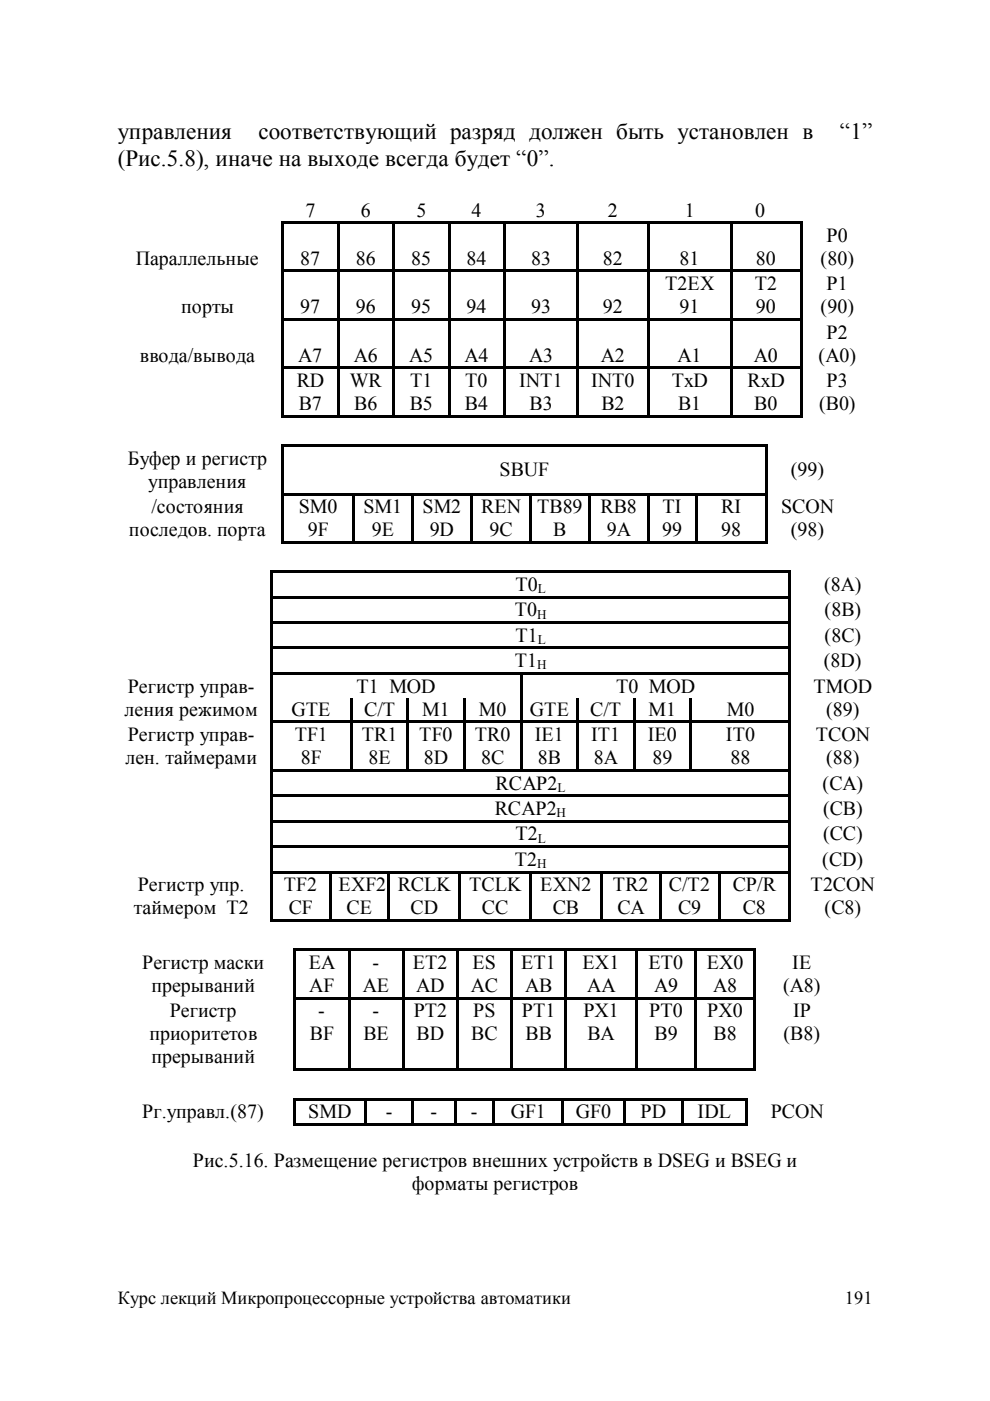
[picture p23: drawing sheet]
<svg xmlns="http://www.w3.org/2000/svg" width="210mm" height="297mm" viewBox="0 0 210 297" stroke-linecap="round" stroke-linejoin="round" font-family="sans-serif">
<defs><g id="words">
<g font-size="4.9">
<text x="25" y="29.5">управления</text>
<text x="54.8" y="29.5">соответствующий разряд должен быть установлен в</text>
<text x="178" y="29.5">“1”</text>
<text x="25" y="35.2">(Рис.5.8), иначе на выходе всегда будет “0”.</text>
</g>
<g font-size="4.2">
<text x="64.8" y="45.9">7</text>
<text x="76.5" y="45.9">6</text>
<text x="88.3" y="45.9">5</text>
<text x="100" y="45.9">4</text>
<text x="113.6" y="45.9">3</text>
<text x="128.9" y="45.9">2</text>
<text x="145.2" y="45.9">1</text>
<text x="160.1" y="45.9">0</text>
<text x="175.3" y="51.3">P0</text>
<text x="28.8" y="56.2">Параллельные</text>
<text x="63.7" y="56.2">87</text>
<text x="75.4" y="56.2">86</text>
<text x="87.2" y="56.2">85</text>
<text x="98.9" y="56.2">84</text>
<text x="112.6" y="56.2">83</text>
<text x="127.8" y="56.2">82</text>
<text x="144.1" y="56.2">81</text>
<text x="160.3" y="56.2">80</text>
<text x="174" y="56.2">(80)</text>
<text x="141.1" y="61.5">T2EX</text>
<text x="160" y="61.5">T2</text>
<text x="175.3" y="61.5">P1</text>
<text x="38.4" y="66.4">порты</text>
<text x="63.7" y="66.4">97</text>
<text x="75.4" y="66.4">96</text>
<text x="87.2" y="66.4">95</text>
<text x="98.9" y="66.4">94</text>
<text x="112.6" y="66.4">93</text>
<text x="127.8" y="66.4">92</text>
<text x="144.1" y="66.4">91</text>
<text x="160.3" y="66.4">90</text>
<text x="174" y="66.4">(90)</text>
<text x="175.3" y="71.8">P2</text>
<text x="29.6" y="76.7">ввода/вывода</text>
<text x="63.2" y="76.7">A7</text>
<text x="75" y="76.7">A6</text>
<text x="86.8" y="76.7">A5</text>
<text x="98.5" y="76.7">A4</text>
<text x="112.2" y="76.7">A3</text>
<text x="127.4" y="76.7">A2</text>
<text x="143.7" y="76.7">A1</text>
<text x="159.9" y="76.7">A0</text>
<text x="173.6" y="76.7">(A0)</text>
<text x="62.9" y="82.1">RD</text>
<text x="74.2" y="82.1">WR</text>
<text x="87" y="82.1">T1</text>
<text x="98.6" y="82.1">T0</text>
<text x="110.1" y="82.1">INT1</text>
<text x="125.3" y="82.1">INT0</text>
<text x="142.4" y="82.1">TxD</text>
<text x="158.5" y="82.1">RxD</text>
<text x="175.3" y="82.1">P3</text>
<text x="63.3" y="86.9">B7</text>
<text x="75.1" y="86.9">B6</text>
<text x="86.9" y="86.9">B5</text>
<text x="98.6" y="86.9">B4</text>
<text x="112.3" y="86.9">B3</text>
<text x="127.5" y="86.9">B2</text>
<text x="143.8" y="86.9">B1</text>
<text x="159.9" y="86.9">B0</text>
<text x="173.7" y="86.9">(B0)</text>
<text x="27.1" y="98.5">Буфер и регистр</text>
<text x="105.9" y="101">SBUF</text>
<text x="167.6" y="101">(99)</text>
<text x="31.4" y="103.4">управления</text>
<text x="27.3" y="113.7">последов. порта</text>
<text x="32.1" y="108.8">/состояния</text>
<text x="63.3" y="108.8">SM0</text>
<text x="65.3" y="113.7">9F</text>
<text x="77" y="108.8">SM1</text>
<text x="78.8" y="113.7">9E</text>
<text x="89.6" y="108.8">SM2</text>
<text x="91.1" y="113.7">9D</text>
<text x="102" y="108.8">REN</text>
<text x="103.8" y="113.7">9C</text>
<text x="113.9" y="108.8">TB89</text>
<text x="117.3" y="113.7">B</text>
<text x="127.3" y="108.8">RB8</text>
<text x="128.7" y="113.7">9A</text>
<text x="140.4" y="113.7">99</text>
<text x="140.5" y="108.8">TI</text>
<text x="152.9" y="108.8">RI</text>
<text x="152.9" y="113.7">98</text>
<text x="165.6" y="108.8">SCON</text>
<text x="167.6" y="113.7">(98)</text>
<text x="109.3" y="125.3">T0</text>
<text x="174.8" y="125.3">(8A)</text>
<text x="109.1" y="130.7">T0</text>
<text x="174.8" y="130.7">(8B)</text>
<text x="109.3" y="136.1">T1</text>
<text x="174.8" y="136.1">(8C)</text>
<text x="109.1" y="141.4">T1</text>
<text x="174.7" y="141.4">(8D)</text>
<text x="27.1" y="146.8">Регистр управ-</text>
<text x="75.6" y="146.8">T1 MOD</text>
<text x="130.6" y="146.8">T0 MOD</text>
<text x="172.5" y="146.8">TMOD</text>
<text x="26.4" y="151.8">ления режимом</text>
<text x="61.8" y="151.8">GTE</text>
<text x="77.2" y="151.8">C/T</text>
<text x="89.5" y="151.8">M1</text>
<text x="101.5" y="151.8">M0</text>
<text x="112.4" y="151.8">GTE</text>
<text x="125.1" y="151.8">C/T</text>
<text x="137.5" y="151.8">M1</text>
<text x="154.1" y="151.8">M0</text>
<text x="175.2" y="151.8">(89)</text>
<text x="26.6" y="162">лен. таймерами</text>
<text x="27.1" y="157.1">Регистр управ-</text>
<text x="62.5" y="157.1">TF1</text>
<text x="63.8" y="162">8F</text>
<text x="76.7" y="157.1">TR1</text>
<text x="78.1" y="162">8E</text>
<text x="88.9" y="157.1">TF0</text>
<text x="89.8" y="162">8D</text>
<text x="100.7" y="157.1">TR0</text>
<text x="102" y="162">8C</text>
<text x="113.4" y="157.1">IE1</text>
<text x="114" y="162">8B</text>
<text x="125.3" y="157.1">IT1</text>
<text x="125.9" y="162">8A</text>
<text x="137.3" y="157.1">IE0</text>
<text x="138.3" y="162">89</text>
<text x="153.9" y="157.1">IT0</text>
<text x="154.9" y="162">88</text>
<text x="173" y="157.1">TCON</text>
<text x="175.2" y="162">(88)</text>
<text x="105.1" y="167.4">RCAP2</text>
<text x="174.4" y="167.4">(CA)</text>
<text x="104.9" y="172.7">RCAP2</text>
<text x="174.5" y="172.7">(CB)</text>
<text x="109.3" y="178.2">T2</text>
<text x="174.5" y="178.2">(CC)</text>
<text x="109.1" y="183.6">T2</text>
<text x="174.3" y="183.6">(CD)</text>
<text x="29.2" y="189">Регистр упр.</text>
<text x="60.2" y="189">TF2</text>
<text x="71.8" y="189">EXF2</text>
<text x="84.3" y="189">RCLK</text>
<text x="99.5" y="189">TCLK</text>
<text x="114.6" y="189">EXN2</text>
<text x="130" y="189">TR2</text>
<text x="141.8" y="189">C/T2</text>
<text x="155.4" y="189">CP/R</text>
<text x="171.9" y="189">T2CON</text>
<text x="28.4" y="193.8">таймером Т2</text>
<text x="61.2" y="193.8">CF</text>
<text x="73.5" y="193.8">CE</text>
<text x="87" y="193.8">CD</text>
<text x="102.2" y="193.8">CC</text>
<text x="117.2" y="193.8">CB</text>
<text x="130.9" y="193.8">CA</text>
<text x="143.8" y="193.8">C9</text>
<text x="157.5" y="193.8">C8</text>
<text x="174.8" y="193.8">(C8)</text>
<text x="30.1" y="205.4">Регистр маски</text>
<text x="65.4" y="205.4">EA</text>
<text x="79" y="205.4">-</text>
<text x="87.5" y="205.4">ET2</text>
<text x="100.2" y="205.4">ES</text>
<text x="110.5" y="205.4">ET1</text>
<text x="123.5" y="205.4">EX1</text>
<text x="137.5" y="205.4">ET0</text>
<text x="149.9" y="205.4">EX0</text>
<text x="168" y="205.4">IE</text>
<text x="32.1" y="210.3">прерываний</text>
<text x="36" y="215.7">Регистр</text>
<text x="65.5" y="210.3">AF</text>
<text x="67.5" y="215.7">-</text>
<text x="77" y="210.3">AE</text>
<text x="79" y="215.7">-</text>
<text x="87.7" y="215.7">PT2</text>
<text x="88.2" y="210.3">AD</text>
<text x="99.8" y="210.3">AC</text>
<text x="100.3" y="215.7">PS</text>
<text x="110.7" y="215.7">PT1</text>
<text x="111.3" y="210.3">AB</text>
<text x="123.7" y="215.7">PX1</text>
<text x="124.5" y="210.3">AA</text>
<text x="137.7" y="215.7">PT0</text>
<text x="138.7" y="210.3">A9</text>
<text x="149.9" y="215.7">PX0</text>
<text x="151.2" y="210.3">A8</text>
<text x="166" y="210.3">(A8)</text>
<text x="168.1" y="215.7">IP</text>
<text x="31.7" y="220.6">приоритетов</text>
<text x="65.7" y="220.6">BF</text>
<text x="77" y="220.6">BE</text>
<text x="88.3" y="220.6">BD</text>
<text x="99.9" y="220.6">BC</text>
<text x="111.4" y="220.6">BB</text>
<text x="124.5" y="220.6">BA</text>
<text x="138.8" y="220.6">B9</text>
<text x="151.3" y="220.6">B8</text>
<text x="166.1" y="220.6">(B8)</text>
<text x="32.1" y="225.4">прерываний</text>
<text x="30.1" y="237.1">Рг.управл.(87)</text>
<text x="65.4" y="237.1">SMD</text>
<text x="81.8" y="237.1">-</text>
<text x="91.3" y="237.1">-</text>
<text x="99.8" y="237.1">-</text>
<text x="108.3" y="237.1">GF1</text>
<text x="122.1" y="237.1">GF0</text>
<text x="135.8" y="237.1">PD</text>
<text x="147.9" y="237.1">IDL</text>
<text x="163.4" y="237.1">PCON</text>
<text x="40.9" y="247.3">Рис.5.16. Размещение регистров внешних устройств в DSEG и BSEG и</text>
<text x="87.3" y="252.3">форматы регистров</text>
</g>
<g font-size="3.9">
<text x="25" y="276.4">Курс лекций Микропроцессорные устройства автоматики</text>
<text x="179.2" y="276.4">191</text>
</g>
<g font-size="2.8">
<text x="114" y="125.8">L</text>
<text x="113.9" y="131.2">H</text>
<text x="114" y="136.6">L</text>
<text x="113.9" y="141.9">H</text>
<text x="118.2" y="167.9">L</text>
<text x="118" y="173.3">H</text>
<text x="114" y="178.7">L</text>
<text x="113.9" y="184.1">H</text>
</g>
</g></defs>
<g fill="#000">
<path d="M59.7 46.9h.5v.5h-.5zM59.7 47.4h.5v9.8h-.5zM59.7 57.2h.5v.5h-.5zM60.2 46.9h.5v.5h-.5zM60.2 57.2h11.3v.5h-11.3zM60.7 46.9h10.8v.5h-10.8zM71.5 46.9h.5v.5h-.5zM71.5 47.4h.5v9.8h-.5zM71.5 57.2h.5v.5h-.5zM72 46.9h.5v.5h-.5zM72 57.2h11.2v.5h-11.2zM72.5 46.9h10.7v.5h-10.7z"/>
<path d="M83.2 46.9h.5v.5h-.5zM83.2 47.4h.5v9.8h-.5zM83.2 57.2h.5v.5h-.5zM83.7 46.9h.5v.5h-.5zM83.7 57.2h11.3v.5h-11.3zM84.2 46.9h10.8v.5h-10.8zM95 46.9h.5v.5h-.5zM95 47.4h.5v9.8h-.5zM95 57.2h.5v.5h-.5zM95.5 46.9h.5v.5h-.5zM95.5 57.2h11.2v.5h-11.2zM96 46.9h10.7v.5h-10.7z"/>
<path d="M106.7 46.9h.5v.5h-.5zM106.7 47.4h.5v9.8h-.5zM106.7 57.2h.5v.5h-.5zM107.2 46.9h.5v.5h-.5zM107.2 57.2h15.1v.5h-15.1zM107.7 46.9h14.6v.5h-14.6zM122.3 46.9h.5v.5h-.5zM122.3 47.4h.5v9.8h-.5zM122.3 57.2h.5v.5h-.5zM122.8 46.9h.5v.5h-.5zM122.8 57.2h14.4v.5h-14.4zM123.3 46.9h13.9v.5h-13.9z"/>
<path d="M137.2 46.9h.6v.5h-.6zM137.2 47.4h.6v9.8h-.6zM137.2 57.2h.6v.5h-.6zM137.8 46.9h.5v.5h-.5zM137.8 57.2h17v.5h-17zM138.3 46.9h16.5v.5h-16.5zM154.8 46.9h.5v.5h-.5zM154.8 47.4h.5v9.8h-.5zM154.8 57.2h.5v.5h-.5zM155.3 46.9h.5v.5h-.5zM155.3 57.2h14.5v.5h-14.5zM155.8 46.9h11.5v.5h-11.5z"/>
<path d="M167.3 46.9h.5v.5h-.5zM167.8 46.9h2v.5h-2zM169.8 46.9h.5v.5h-.5zM169.8 47.4h.5v9.8h-.5zM169.8 57.2h.5v.5h-.5zM59.7 57.7h.5v9.8h-.5zM59.7 67.5h.5v.5h-.5zM59.7 68h.5v9.8h-.5zM59.7 77.8h.5v.5h-.5zM60.2 67.5h11.3v.5h-11.3zM60.2 77.8h11.3v.5h-11.3zM71.5 57.7h.5v9.8h-.5z"/>
<path d="M71.5 67.5h.5v.5h-.5zM71.5 68h.5v9.8h-.5zM71.5 77.8h.5v.5h-.5zM72 67.5h11.2v.5h-11.2zM72 77.8h11.2v.5h-11.2zM83.2 57.7h.5v9.8h-.5zM83.2 67.5h.5v.5h-.5zM83.2 68h.5v9.8h-.5zM83.2 77.8h.5v.5h-.5zM83.7 67.5h11.3v.5h-11.3zM83.7 77.8h11.3v.5h-11.3zM95 57.7h.5v9.8h-.5z"/>
<path d="M95 67.5h.5v.5h-.5zM95 68h.5v9.8h-.5zM95 77.8h.5v.5h-.5zM95.5 67.5h11.2v.5h-11.2zM95.5 77.8h11.2v.5h-11.2zM106.7 57.7h.5v9.8h-.5zM106.7 67.5h.5v.5h-.5zM106.7 68h.5v9.8h-.5zM106.7 77.8h.5v.5h-.5zM107.2 67.5h15.1v.5h-15.1zM107.2 77.8h15.1v.5h-15.1zM122.3 57.7h.5v9.8h-.5z"/>
<path d="M122.3 67.5h.5v.5h-.5zM122.3 68h.5v9.8h-.5zM122.3 77.8h.5v.5h-.5zM122.8 67.5h14.4v.5h-14.4zM122.8 77.8h14.4v.5h-14.4zM137.2 57.7h.6v9.8h-.6zM137.2 67.5h.6v.5h-.6zM137.2 68h.6v9.8h-.6zM137.2 77.8h.6v.5h-.6zM137.8 67.5h17v.5h-17zM137.8 77.8h17v.5h-17zM154.8 57.7h.5v9.8h-.5z"/>
<path d="M154.8 67.5h.5v.5h-.5zM154.8 68h.5v9.8h-.5zM154.8 77.8h.5v.5h-.5zM155.3 67.5h14.5v.5h-14.5zM155.3 77.8h14.5v.5h-14.5zM169.8 57.7h.5v9.8h-.5zM169.8 67.5h.5v.5h-.5zM169.8 68h.5v9.8h-.5zM169.8 77.8h.5v.5h-.5zM59.7 78.3h.5v9.7h-.5zM59.7 88h.5v.5h-.5zM59.7 94.2h.5v.5h-.5z"/>
<path d="M60.2 88h11.3v.5h-11.3zM60.2 94.2h102v.5h-102zM71.5 78.3h.5v9.7h-.5zM71.5 88h.5v.5h-.5zM72 88h11.2v.5h-11.2zM83.2 78.3h.5v9.7h-.5zM83.2 88h.5v.5h-.5zM83.7 88h11.3v.5h-11.3zM95 78.3h.5v9.7h-.5zM95 88h.5v.5h-.5zM95.5 88h11.2v.5h-11.2zM106.7 78.3h.5v9.7h-.5z"/>
<path d="M106.7 88h.5v.5h-.5zM107.2 88h15.1v.5h-15.1zM122.3 78.3h.5v9.7h-.5zM122.3 88h.5v.5h-.5zM122.8 88h14.4v.5h-14.4zM137.2 78.3h.6v9.7h-.6zM137.2 88h.6v.5h-.6zM137.8 88h17v.5h-17zM154.8 78.3h.5v9.7h-.5zM154.8 88h.5v.5h-.5zM155.3 88h14.5v.5h-14.5zM162.2 94.2h.5v.5h-.5z"/>
<path d="M169.8 78.3h.5v9.7h-.5zM169.8 88h.5v.5h-.5zM59.7 94.7h.5v9.8h-.5zM59.7 104.5h.5v.5h-.5zM59.7 105h.5v9.8h-.5zM59.7 114.8h.5v.5h-.5zM60.2 104.5h14.6v.5h-14.6zM60.2 114.8h14.6v.5h-14.6zM74.8 104.5h.5v.5h-.5zM74.8 105h.5v9.8h-.5zM74.8 114.8h.5v.5h-.5zM75.3 104.5h11.9v.5h-11.9z"/>
<path d="M75.3 114.8h11.9v.5h-11.9zM87.2 104.5h.5v.5h-.5zM87.2 105h.5v9.8h-.5zM87.2 114.8h.5v.5h-.5zM87.7 104.5h12v.5h-12zM87.7 114.8h12v.5h-12zM99.7 104.5h.5v.5h-.5zM99.7 105h.5v9.8h-.5zM99.7 114.8h.5v.5h-.5zM100.2 104.5h12.1v.5h-12.1zM100.2 114.8h12.1v.5h-12.1zM112.3 104.5h.5v.5h-.5z"/>
<path d="M112.3 105h.5v9.8h-.5zM112.3 114.8h.5v.5h-.5zM112.8 104.5h11.9v.5h-11.9zM112.8 114.8h11.9v.5h-11.9zM124.7 104.5h.5v.5h-.5zM124.7 105h.5v9.8h-.5zM124.7 114.8h.5v.5h-.5zM125.2 104.5h12v.5h-12zM125.2 114.8h12v.5h-12zM137.2 104.5h.6v.5h-.6zM137.2 105h.6v9.8h-.6zM137.2 114.8h.6v.5h-.6z"/>
<path d="M137.8 104.5h9.5v.5h-9.5zM137.8 114.8h9.5v.5h-9.5zM147.3 104.5h.5v.5h-.5zM147.3 105h.5v9.8h-.5zM147.3 114.8h.5v.5h-.5zM147.8 104.5h14.4v.5h-14.4zM147.8 114.8h14.4v.5h-14.4zM162.2 94.7h.5v9.8h-.5zM162.2 104.5h.5v.5h-.5zM162.2 105h.5v9.8h-.5zM162.2 114.8h.5v.5h-.5zM57.2 120.9h.5v.5h-.5z"/>
<path d="M57.2 121.4h.5v5h-.5zM57.2 126.4h.5v.5h-.5zM57.2 126.9h.5v4.9h-.5zM57.2 131.8h.5v.5h-.5zM57.2 132.3h.5v4.8h-.5zM57.2 137.1h.5v.5h-.5zM57.7 120.9h109.5v.5h-109.5zM57.7 126.4h109.5v.5h-109.5zM57.7 131.8h109.5v.5h-109.5zM57.7 137.1h109.5v.5h-109.5zM167.2 120.9h.5v.5h-.5zM167.2 121.4h.5v5h-.5z"/>
<path d="M167.2 126.4h.5v.5h-.5zM167.2 126.9h.5v4.9h-.5zM167.2 131.8h.5v.5h-.5zM167.2 132.3h.5v4.8h-.5zM167.2 137.1h.5v.5h-.5zM57.2 137.6h.5v4.9h-.5zM57.2 142.5h.5v.5h-.5zM57.2 143h.5v4.9h-.5zM57.2 147.9h.5v4.9h-.5zM57.2 152.8h.5v.5h-.5zM57.7 142.5h52.5v.5h-52.5zM57.7 152.8h16.6v.5h-16.6z"/>
<path d="M74.3 147.9h.5v4.9h-.5zM74.3 152.8h.5v.5h-.5zM74.8 152.8h11.4v.5h-11.4zM86.2 147.9h.5v4.9h-.5zM86.2 152.8h.5v.5h-.5zM86.7 152.8h11.5v.5h-11.5zM98.2 147.9h.5v4.9h-.5zM98.2 152.8h.5v.5h-.5zM98.7 152.8h11.5v.5h-11.5zM110.2 142.5h.5v.5h-.5zM110.2 143h.5v4.9h-.5zM110.2 147.9h.5v4.9h-.5z"/>
<path d="M110.2 152.8h.5v.5h-.5zM110.7 142.5h56.5v.5h-56.5zM110.7 152.8h11.5v.5h-11.5zM122.2 147.9h.5v4.9h-.5zM122.2 152.8h.5v.5h-.5zM122.7 152.8h11.5v.5h-11.5zM134.2 147.9h.5v4.9h-.5zM134.2 152.8h.5v.5h-.5zM134.7 152.8h11.5v.5h-11.5zM146.2 147.9h.5v4.9h-.5zM146.2 152.8h.5v.5h-.5zM146.7 152.8h20.5v.5h-20.5z"/>
<path d="M167.2 137.6h.5v4.9h-.5zM167.2 142.5h.5v.5h-.5zM167.2 143h.5v4.9h-.5zM167.2 147.9h.5v4.9h-.5zM167.2 152.8h.5v.5h-.5zM57.2 153.3h.5v9.8h-.5zM57.2 163.1h.5v.5h-.5zM57.2 163.6h.5v4.8h-.5zM57.2 168.4h.5v.5h-.5zM57.2 168.9h.5v4.9h-.5zM57.2 173.8h.5v.6h-.5zM57.2 174.4h.5v4.9h-.5z"/>
<path d="M57.2 179.3h.5v.5h-.5zM57.7 163.1h16.6v.5h-16.6zM57.7 168.4h109.5v.5h-109.5zM57.7 173.8h109.5v.6h-109.5zM57.7 179.3h109.5v.5h-109.5zM74.3 153.3h.5v9.8h-.5zM74.3 163.1h.5v.5h-.5zM74.8 163.1h11.4v.5h-11.4zM86.2 153.3h.5v9.8h-.5zM86.2 163.1h.5v.5h-.5zM86.7 163.1h11.5v.5h-11.5zM98.2 153.3h.5v9.8h-.5z"/>
<path d="M98.2 163.1h.5v.5h-.5zM98.7 163.1h11.5v.5h-11.5zM110.2 153.3h.5v9.8h-.5zM110.2 163.1h.5v.5h-.5zM110.7 163.1h11.5v.5h-11.5zM122.2 153.3h.5v9.8h-.5zM122.2 163.1h.5v.5h-.5zM122.7 163.1h11.5v.5h-11.5zM134.2 153.3h.5v9.8h-.5zM134.2 163.1h.5v.5h-.5zM134.7 163.1h11.5v.5h-11.5zM146.2 153.3h.5v9.8h-.5z"/>
<path d="M146.2 163.1h.5v.5h-.5zM146.7 163.1h20.5v.5h-20.5zM167.2 153.3h.5v9.8h-.5zM167.2 163.1h.5v.5h-.5zM167.2 163.6h.5v4.8h-.5zM167.2 168.4h.5v.5h-.5zM167.2 168.9h.5v4.9h-.5zM167.2 173.8h.5v.6h-.5zM167.2 174.4h.5v4.9h-.5zM167.2 179.3h.5v.5h-.5zM57.2 179.8h.5v4.9h-.5zM57.2 184.7h.5v.5h-.5z"/>
<path d="M57.2 185.2h.5v9.7h-.5zM57.2 194.9h.5v.5h-.5zM57.7 184.7h12.1v.5h-12.1zM57.7 194.9h12.1v.5h-12.1zM69.8 184.7h.5v.5h-.5zM69.8 185.2h.5v9.7h-.5zM69.8 194.9h.5v.5h-.5zM70.3 184.7h11.9v.5h-11.9zM70.3 194.9h11.9v.5h-11.9zM82.2 184.7h.5v.5h-.5zM82.2 185.2h.5v9.7h-.5zM82.2 194.9h.5v.5h-.5z"/>
<path d="M82.7 184.7h14.5v.5h-14.5zM82.7 194.9h14.5v.5h-14.5zM97.2 184.7h.5v.5h-.5zM97.2 185.2h.5v9.7h-.5zM97.2 194.9h.5v.5h-.5zM97.7 184.7h14.6v.5h-14.6zM97.7 194.9h14.6v.5h-14.6zM112.3 184.7h.5v.5h-.5zM112.3 185.2h.5v9.7h-.5zM112.3 194.9h.5v.5h-.5zM112.8 184.7h14.5v.5h-14.5zM112.8 194.9h14.5v.5h-14.5z"/>
<path d="M127.3 184.7h.5v.5h-.5zM127.3 185.2h.5v9.7h-.5zM127.3 194.9h.5v.5h-.5zM127.8 184.7h12v.5h-12zM127.8 194.9h12v.5h-12zM139.8 184.7h.5v.5h-.5zM139.8 185.2h.5v9.7h-.5zM139.8 194.9h.5v.5h-.5zM140.3 184.7h11.9v.5h-11.9zM140.3 194.9h11.9v.5h-11.9zM152.2 184.7h.5v.5h-.5zM152.2 185.2h.5v9.7h-.5z"/>
<path d="M152.2 194.9h.5v.5h-.5zM152.7 184.7h14.5v.5h-14.5zM152.7 194.9h14.5v.5h-14.5zM167.2 179.8h.5v4.9h-.5zM167.2 184.7h.5v.5h-.5zM167.2 185.2h.5v9.7h-.5zM167.2 194.9h.5v.5h-.5zM62.2 201.1h.5v.5h-.5zM62.2 201.6h.5v9.8h-.5zM62.2 211.4h.5v.5h-.5zM62.7 201.1h11v.5h-11zM62.7 211.4h11v.5h-11z"/>
<path d="M73.7 201.1h.6v.5h-.6zM73.7 201.6h.6v9.8h-.6zM73.7 211.4h.6v.5h-.6zM74.3 201.1h11v.5h-11zM74.3 211.4h11v.5h-11zM85.3 201.1h.5v.5h-.5zM85.3 201.6h.5v9.8h-.5zM85.3 211.4h.5v.5h-.5zM85.8 201.1h11v.5h-11zM85.8 211.4h11v.5h-11zM96.8 201.1h.5v.5h-.5zM96.8 201.6h.5v9.8h-.5z"/>
<path d="M96.8 211.4h.5v.5h-.5zM97.3 201.1h10.9v.5h-10.9zM97.3 211.4h10.9v.5h-10.9zM108.2 201.1h.5v.5h-.5zM108.2 201.6h.5v9.8h-.5zM108.2 211.4h.5v.5h-.5zM108.7 201.1h11v.5h-11zM108.7 211.4h11v.5h-11zM119.7 201.1h.5v.5h-.5zM119.7 201.6h.5v9.8h-.5zM119.7 211.4h.5v.5h-.5zM120.2 201.1h14.5v.5h-14.5z"/>
<path d="M120.2 211.4h14.5v.5h-14.5zM134.7 201.1h.5v.5h-.5zM134.7 201.6h.5v9.8h-.5zM134.7 211.4h.5v.5h-.5zM135.2 201.1h12v.5h-12zM135.2 211.4h12v.5h-12zM147.2 201.1h.5v.5h-.5zM147.2 201.6h.5v9.8h-.5zM147.2 211.4h.5v.5h-.5zM147.7 201.1h12.1v.5h-12.1zM147.7 211.4h12.1v.5h-12.1zM159.8 201.1h.5v.5h-.5z"/>
<path d="M159.8 201.6h.5v9.8h-.5zM159.8 211.4h.5v.5h-.5zM62.2 211.9h.5v14.6h-.5zM62.2 226.5h.5v.5h-.5zM62.2 232.8h.5v.5h-.5zM62.2 233.3h.5v4.9h-.5zM62.2 238.2h.5v.5h-.5zM62.7 226.5h11v.5h-11zM62.7 232.8h14.5v.5h-14.5zM62.7 238.2h14.5v.5h-14.5zM73.7 211.9h.6v14.6h-.6zM73.7 226.5h.6v.5h-.6z"/>
<path d="M74.3 226.5h11v.5h-11zM77.2 232.8h.5v.5h-.5zM77.2 233.3h.5v4.9h-.5zM77.2 238.2h.5v.5h-.5zM77.7 232.8h9.5v.5h-9.5zM77.7 238.2h9.5v.5h-9.5zM85.3 211.9h.5v14.6h-.5zM85.3 226.5h.5v.5h-.5zM85.8 226.5h11v.5h-11zM87.2 232.8h.5v.5h-.5zM87.2 233.3h.5v4.9h-.5zM87.2 238.2h.5v.5h-.5z"/>
<path d="M87.7 232.8h8.6v.5h-8.6zM87.7 238.2h8.6v.5h-8.6zM96.3 232.8h.5v.5h-.5zM96.3 233.3h.5v4.9h-.5zM96.3 238.2h.5v.5h-.5zM96.8 211.9h.5v14.6h-.5zM96.8 226.5h.5v.5h-.5zM96.8 232.8h7.6v.5h-7.6zM96.8 238.2h7.6v.5h-7.6zM97.3 226.5h10.9v.5h-10.9zM104.4 232.8h.5v.5h-.5zM104.4 233.3h.5v4.9h-.5z"/>
<path d="M104.4 238.2h.5v.5h-.5zM104.9 232.8h14.1v.5h-14.1zM104.9 238.2h14.1v.5h-14.1zM108.2 211.9h.5v14.6h-.5zM108.2 226.5h.5v.5h-.5zM108.7 226.5h11v.5h-11zM119 232.8h.5v.5h-.5zM119 233.3h.5v4.9h-.5zM119 238.2h.5v.5h-.5zM119.5 232.8h12.7v.5h-12.7zM119.5 238.2h12.7v.5h-12.7zM119.7 211.9h.5v14.6h-.5z"/>
<path d="M119.7 226.5h.5v.5h-.5zM120.2 226.5h14.5v.5h-14.5zM132.2 232.8h.5v.5h-.5zM132.2 233.3h.5v4.9h-.5zM132.2 238.2h.5v.5h-.5zM132.7 232.8h11.7v.5h-11.7zM132.7 238.2h11.7v.5h-11.7zM134.7 211.9h.5v14.6h-.5zM134.7 226.5h.5v.5h-.5zM135.2 226.5h12v.5h-12zM144.4 232.8h.5v.5h-.5zM144.4 233.3h.5v4.9h-.5z"/>
<path d="M144.4 238.2h.5v.5h-.5zM144.9 232.8h13.1v.5h-13.1zM144.9 238.2h13.1v.5h-13.1zM147.2 211.9h.5v14.6h-.5zM147.2 226.5h.5v.5h-.5zM147.7 226.5h12.1v.5h-12.1zM158 232.8h.5v.5h-.5zM158 233.3h.5v4.9h-.5zM158 238.2h.5v.5h-.5zM159.8 211.9h.5v14.6h-.5zM159.8 226.5h.5v.5h-.5z"/>
</g>
<use href="#words"/>
</svg>
